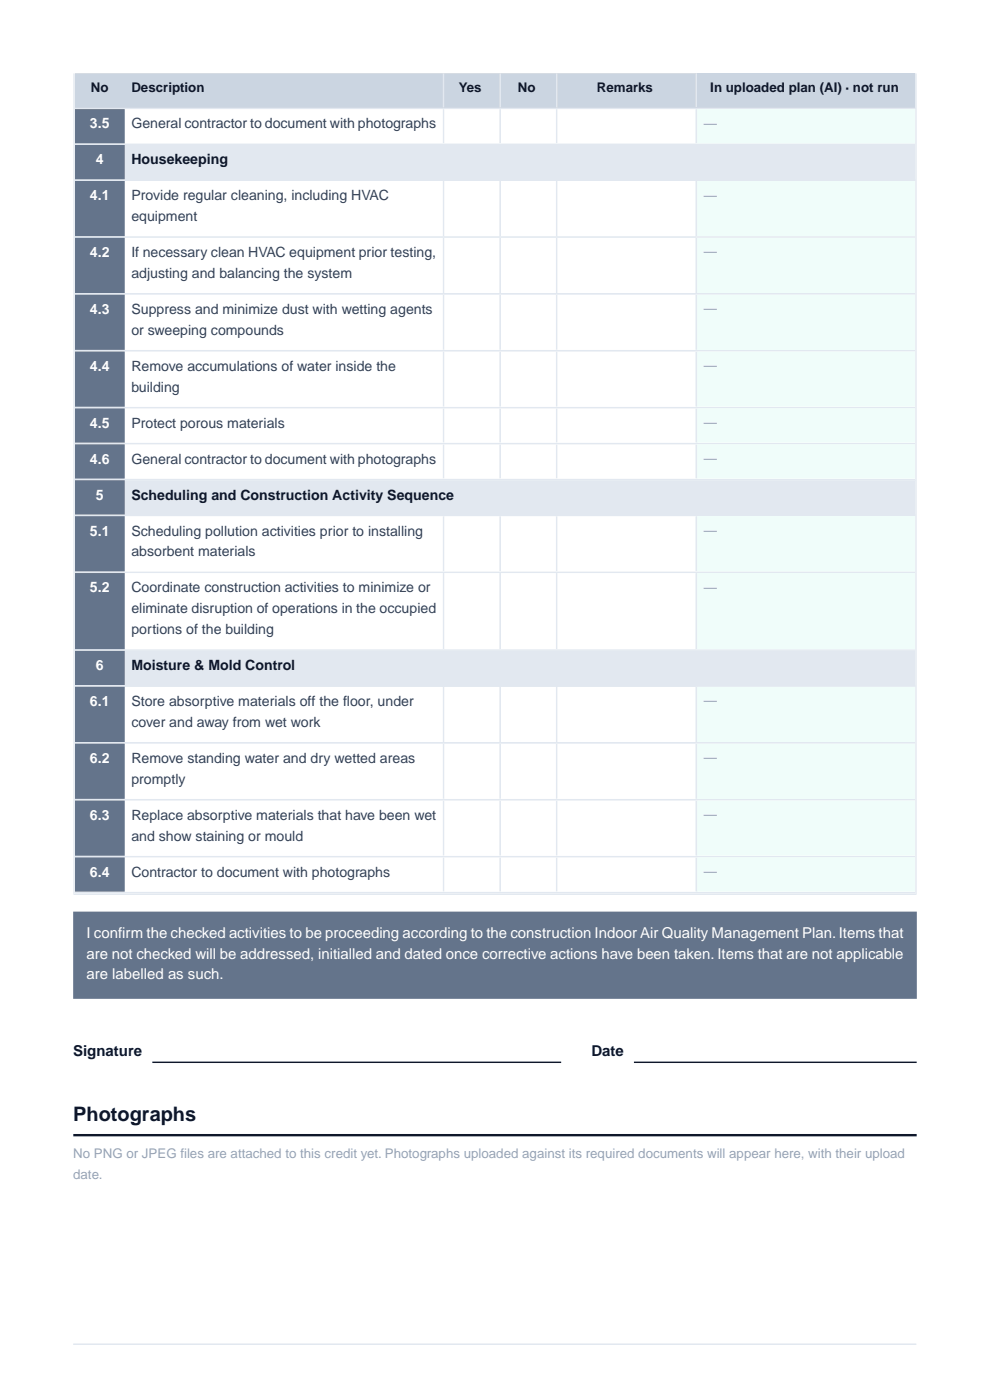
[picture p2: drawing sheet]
<svg xmlns="http://www.w3.org/2000/svg" width="210mm" height="297mm" viewBox="0 0 210 297" stroke-linecap="round" stroke-linejoin="round" font-family="sans-serif">
<defs><g id="words">
<text font-size="4.2" fill="#0f172a" x="15.5" y="237.8">Photographs</text>
<g font-size="3.2" fill="#fff">
<text x="18.3" y="199.1">I confirm the checked activities to be proceeding according to the construction Indoor Air Quality Management Plan. Items that</text>
<text x="18.3" y="203.4">are not checked will be addressed, initialled and dated once corrective actions have been taken. Items that are not applicable</text>
<text x="18.3" y="207.6">are labelled as such.</text>
</g>
<g font-size="3.2" fill="#0f172a">
<text x="15.5" y="223.9">Signature</text>
<text x="125.4" y="223.9">Date</text>
</g>
<g font-size="3" fill="#fff">
<text x="19.1" y="27.3">3.5</text>
<text x="20.3" y="34.9">4</text>
<text x="19.1" y="42.5">4.1</text>
<text x="19.1" y="54.6">4.2</text>
<text x="19.1" y="66.6">4.3</text>
<text x="19.1" y="78.7">4.4</text>
<text x="19.1" y="90.8">4.5</text>
<text x="19.1" y="98.4">4.6</text>
<text x="20.3" y="106">5</text>
<text x="19.1" y="113.6">5.1</text>
<text x="19.1" y="125.7">5.2</text>
<text x="20.3" y="142.2">6</text>
<text x="19.1" y="149.8">6.1</text>
<text x="19.1" y="161.9">6.2</text>
<text x="19.1" y="173.9">6.3</text>
<text x="19.1" y="186">6.4</text>
</g>
<g font-size="3" fill="#334155">
<text x="27.9" y="27.3">General contractor to document with photographs</text>
<text x="27.9" y="42.5">Provide regular cleaning, including HVAC</text>
<text x="27.9" y="46.9">equipment</text>
<text x="27.9" y="54.6">If necessary clean HVAC equipment prior testing,</text>
<text x="27.9" y="59">adjusting and balancing the system</text>
<text x="27.9" y="66.6">Suppress and minimize dust with wetting agents</text>
<text x="27.9" y="71.1">or sweeping compounds</text>
<text x="27.9" y="78.7">Remove accumulations of water inside the</text>
<text x="27.9" y="83.1">building</text>
<text x="27.9" y="90.8">Protect porous materials</text>
<text x="27.9" y="98.4">General contractor to document with photographs</text>
<text x="27.9" y="113.6">Scheduling pollution activities prior to installing</text>
<text x="27.9" y="118.1">absorbent materials</text>
<text x="27.9" y="125.7">Coordinate construction activities to minimize or</text>
<text x="27.9" y="130.1">eliminate disruption of operations in the occupied</text>
<text x="27.9" y="134.6">portions of the building</text>
<text x="27.9" y="149.8">Store absorptive materials off the floor, under</text>
<text x="27.9" y="154.3">cover and away from wet work</text>
<text x="27.9" y="161.9">Remove standing water and dry wetted areas</text>
<text x="27.9" y="166.3">promptly</text>
<text x="27.9" y="173.9">Replace absorptive materials that have been wet</text>
<text x="27.9" y="178.4">and show staining or mould</text>
<text x="27.9" y="186">Contractor to document with photographs</text>
</g>
<g font-size="3" fill="#0f172a">
<text x="27.9" y="34.9">Housekeeping</text>
<text x="27.9" y="106">Scheduling and Construction Activity Sequence</text>
<text x="27.9" y="142.2">Moisture &amp; Mold Control</text>
</g>
<g font-size="2.8" fill="#0f172a">
<text x="19.3" y="19.5">No</text>
<text x="27.9" y="19.5">Description</text>
<text x="97.4" y="19.5">Yes</text>
<text x="109.9" y="19.5">No</text>
<text x="126.6" y="19.5">Remarks</text>
<text x="150.7" y="19.5">In uploaded plan (AI) · not run</text>
</g>
<g font-size="2.8" fill="#94a3b8">
<text x="149.3" y="27.1">—</text>
<text x="149.3" y="42.3">—</text>
<text x="149.3" y="54.4">—</text>
<text x="149.3" y="66.5">—</text>
<text x="149.3" y="78.5">—</text>
<text x="149.3" y="90.6">—</text>
<text x="149.3" y="98.2">—</text>
<text x="149.3" y="113.5">—</text>
<text x="149.3" y="125.5">—</text>
<text x="149.3" y="149.6">—</text>
<text x="149.3" y="161.7">—</text>
<text x="149.3" y="173.8">—</text>
<text x="149.3" y="185.8">—</text>
<text x="15.5" y="245.7">No PNG or JPEG files are attached to this credit yet. Photographs uploaded against its required documents will appear here, with their upload</text>
<text x="15.5" y="250.2">date.</text>
</g>
</g></defs>
<path d="M15.5 15.5v174.4h179v-174.4" fill="none" stroke="#e2e8f0" stroke-width=".71" stroke-linecap="butt"/>
<path d="M15.9 15.5h178.2v7.6h-178.2z" fill="#cbd5e1"/>
<path d="M93.9 15.5v7.3M105.9 15.5v7.3M117.9 15.5v7.3M15.9 23.1h178.2" fill="none" stroke="#e2e8f0" stroke-width=".71" stroke-linecap="butt"/>
<path d="M147.6 15.5h46.5v7.3h-46.5z" fill="#cbd5e1"/>
<path d="M147.6 15.5v7.3M15.9 30.8h178.2" fill="none" stroke="#e2e8f0" stroke-width=".71" stroke-linecap="butt"/>
<path d="M15.9 23.1h10.6v7.3h-10.6z" fill="#64748b"/>
<path d="M93.9 23.1v7.3M105.9 23.1v7.3M117.9 23.1v7.3" fill="none" stroke="#e2e8f0" stroke-width=".71" stroke-linecap="butt"/>
<path d="M147.6 23.1h46.5v7.3h-46.5z" fill="#f0fdfa"/>
<path d="M147.6 23.1v7.3" fill="none" stroke="#e2e8f0" stroke-width=".71" stroke-linecap="butt"/>
<path d="M15.9 30.8h178.2v7.6h-178.2z" fill="#e2e8f0"/>
<path d="M15.9 38.4h178.2" fill="none" stroke="#e2e8f0" stroke-width=".71" stroke-linecap="butt"/>
<path d="M15.9 30.8h10.6v7.2h-10.6z" fill="#64748b"/>
<path d="M15.9 50.4h178.2" fill="none" stroke="#e2e8f0" stroke-width=".71" stroke-linecap="butt"/>
<path d="M15.9 38.4h10.6v11.7h-10.6z" fill="#64748b"/>
<path d="M93.9 38.4v11.7M105.9 38.4v11.7M117.9 38.4v11.7" fill="none" stroke="#e2e8f0" stroke-width=".71" stroke-linecap="butt"/>
<path d="M147.6 38.4h46.5v11.7h-46.5z" fill="#f0fdfa"/>
<path d="M147.6 38.4v11.7M15.9 62.5h178.2" fill="none" stroke="#e2e8f0" stroke-width=".71" stroke-linecap="butt"/>
<path d="M15.9 50.4h10.6v11.8h-10.6z" fill="#64748b"/>
<path d="M93.9 50.4v11.8M105.9 50.4v11.8M117.9 50.4v11.8" fill="none" stroke="#e2e8f0" stroke-width=".71" stroke-linecap="butt"/>
<path d="M147.6 50.4h46.5v11.8h-46.5z" fill="#f0fdfa"/>
<path d="M147.6 50.4v11.8M15.9 74.6h178.2" fill="none" stroke="#e2e8f0" stroke-width=".71" stroke-linecap="butt"/>
<path d="M15.9 62.5h10.6v11.7h-10.6z" fill="#64748b"/>
<path d="M93.9 62.5v11.7M105.9 62.5v11.7M117.9 62.5v11.7" fill="none" stroke="#e2e8f0" stroke-width=".71" stroke-linecap="butt"/>
<path d="M147.6 62.5h46.5v11.7h-46.5z" fill="#f0fdfa"/>
<path d="M147.6 62.5v11.7M15.9 86.6h178.2" fill="none" stroke="#e2e8f0" stroke-width=".71" stroke-linecap="butt"/>
<path d="M15.9 74.6h10.6v11.7h-10.6z" fill="#64748b"/>
<path d="M93.9 74.6v11.7M105.9 74.6v11.7M117.9 74.6v11.7" fill="none" stroke="#e2e8f0" stroke-width=".71" stroke-linecap="butt"/>
<path d="M147.6 74.6h46.5v11.7h-46.5z" fill="#f0fdfa"/>
<path d="M147.6 74.6v11.7M15.9 94.3h178.2" fill="none" stroke="#e2e8f0" stroke-width=".71" stroke-linecap="butt"/>
<path d="M15.9 86.6h10.6v7.3h-10.6z" fill="#64748b"/>
<path d="M93.9 86.6v7.3M105.9 86.6v7.3M117.9 86.6v7.3" fill="none" stroke="#e2e8f0" stroke-width=".71" stroke-linecap="butt"/>
<path d="M147.6 86.6h46.5v7.3h-46.5z" fill="#f0fdfa"/>
<path d="M147.6 86.6v7.3M15.9 101.9h178.2" fill="none" stroke="#e2e8f0" stroke-width=".71" stroke-linecap="butt"/>
<path d="M15.9 94.3h10.6v7.2h-10.6z" fill="#64748b"/>
<path d="M93.9 94.3v7.2M105.9 94.3v7.2M117.9 94.3v7.2" fill="none" stroke="#e2e8f0" stroke-width=".71" stroke-linecap="butt"/>
<path d="M147.6 94.3h46.5v7.2h-46.5z" fill="#f0fdfa"/>
<path d="M147.6 94.3v7.2" fill="none" stroke="#e2e8f0" stroke-width=".71" stroke-linecap="butt"/>
<path d="M15.9 101.9h178.2v7.6h-178.2z" fill="#e2e8f0"/>
<path d="M15.9 109.5h178.2" fill="none" stroke="#e2e8f0" stroke-width=".71" stroke-linecap="butt"/>
<path d="M15.9 101.9h10.6v7.2h-10.6z" fill="#64748b"/>
<path d="M15.9 121.6h178.2" fill="none" stroke="#e2e8f0" stroke-width=".71" stroke-linecap="butt"/>
<path d="M15.9 109.5h10.6v11.7h-10.6z" fill="#64748b"/>
<path d="M93.9 109.5v11.7M105.9 109.5v11.7M117.9 109.5v11.7" fill="none" stroke="#e2e8f0" stroke-width=".71" stroke-linecap="butt"/>
<path d="M147.6 109.5h46.5v11.7h-46.5z" fill="#f0fdfa"/>
<path d="M147.6 109.5v11.7M15.9 138.1h178.2" fill="none" stroke="#e2e8f0" stroke-width=".71" stroke-linecap="butt"/>
<path d="M15.9 121.6h10.6v16.1h-10.6z" fill="#64748b"/>
<path d="M93.9 121.6v16.1M105.9 121.6v16.1M117.9 121.6v16.1" fill="none" stroke="#e2e8f0" stroke-width=".71" stroke-linecap="butt"/>
<path d="M147.6 121.6h46.5v16.1h-46.5z" fill="#f0fdfa"/>
<path d="M147.6 121.6v16.1" fill="none" stroke="#e2e8f0" stroke-width=".71" stroke-linecap="butt"/>
<path d="M15.9 138.1h178.2v7.6h-178.2z" fill="#e2e8f0"/>
<path d="M15.9 145.7h178.2" fill="none" stroke="#e2e8f0" stroke-width=".71" stroke-linecap="butt"/>
<path d="M15.9 138.1h10.6v7.2h-10.6z" fill="#64748b"/>
<path d="M15.9 157.8h178.2" fill="none" stroke="#e2e8f0" stroke-width=".71" stroke-linecap="butt"/>
<path d="M15.9 145.7h10.6v11.7h-10.6z" fill="#64748b"/>
<path d="M93.9 145.7v11.7M105.9 145.7v11.7M117.9 145.7v11.7" fill="none" stroke="#e2e8f0" stroke-width=".71" stroke-linecap="butt"/>
<path d="M147.6 145.7h46.5v11.7h-46.5z" fill="#f0fdfa"/>
<path d="M147.6 145.7v11.7M15.9 169.8h178.2" fill="none" stroke="#e2e8f0" stroke-width=".71" stroke-linecap="butt"/>
<path d="M15.9 157.8h10.6v11.7h-10.6z" fill="#64748b"/>
<path d="M93.9 157.8v11.7M105.9 157.8v11.7M117.9 157.8v11.7" fill="none" stroke="#e2e8f0" stroke-width=".71" stroke-linecap="butt"/>
<path d="M147.6 157.8h46.5v11.7h-46.5z" fill="#f0fdfa"/>
<path d="M147.6 157.8v11.7M15.9 181.9h178.2" fill="none" stroke="#e2e8f0" stroke-width=".71" stroke-linecap="butt"/>
<path d="M15.9 169.8h10.6v11.7h-10.6z" fill="#64748b"/>
<path d="M93.9 169.8v11.7M105.9 169.8v11.7M117.9 169.8v11.7" fill="none" stroke="#e2e8f0" stroke-width=".71" stroke-linecap="butt"/>
<path d="M147.6 169.8h46.5v11.7h-46.5z" fill="#f0fdfa"/>
<path d="M147.6 169.8v11.7M15.9 189.5h178.2" fill="none" stroke="#e2e8f0" stroke-width=".71" stroke-linecap="butt"/>
<path d="M15.9 181.9h10.6v7.3h-10.6z" fill="#64748b"/>
<path d="M93.9 181.9v7.3M105.9 181.9v7.3M117.9 181.9v7.3" fill="none" stroke="#e2e8f0" stroke-width=".71" stroke-linecap="butt"/>
<path d="M147.6 181.9h46.5v7.3h-46.5z" fill="#f0fdfa"/>
<path d="M147.6 181.9v7.3" fill="none" stroke="#e2e8f0" stroke-width=".71" stroke-linecap="butt"/>
<path d="M15.5 193.4h179v18.5h-179z" fill="#64748b"/>
<path d="M32.3 225.5h86.8M134.4 225.5h60.1" fill="none" stroke="#0f172a" stroke-width=".71" stroke-linecap="butt"/>
<path d="M15.5 241.1h179" fill="none" stroke="#0f172a" stroke-width="1.1" stroke-linecap="butt"/>
<path d="M15.5 285.2h178.9" fill="none" stroke="#e2e8f0" stroke-width=".35"/>
<use href="#words"/>
</svg>
